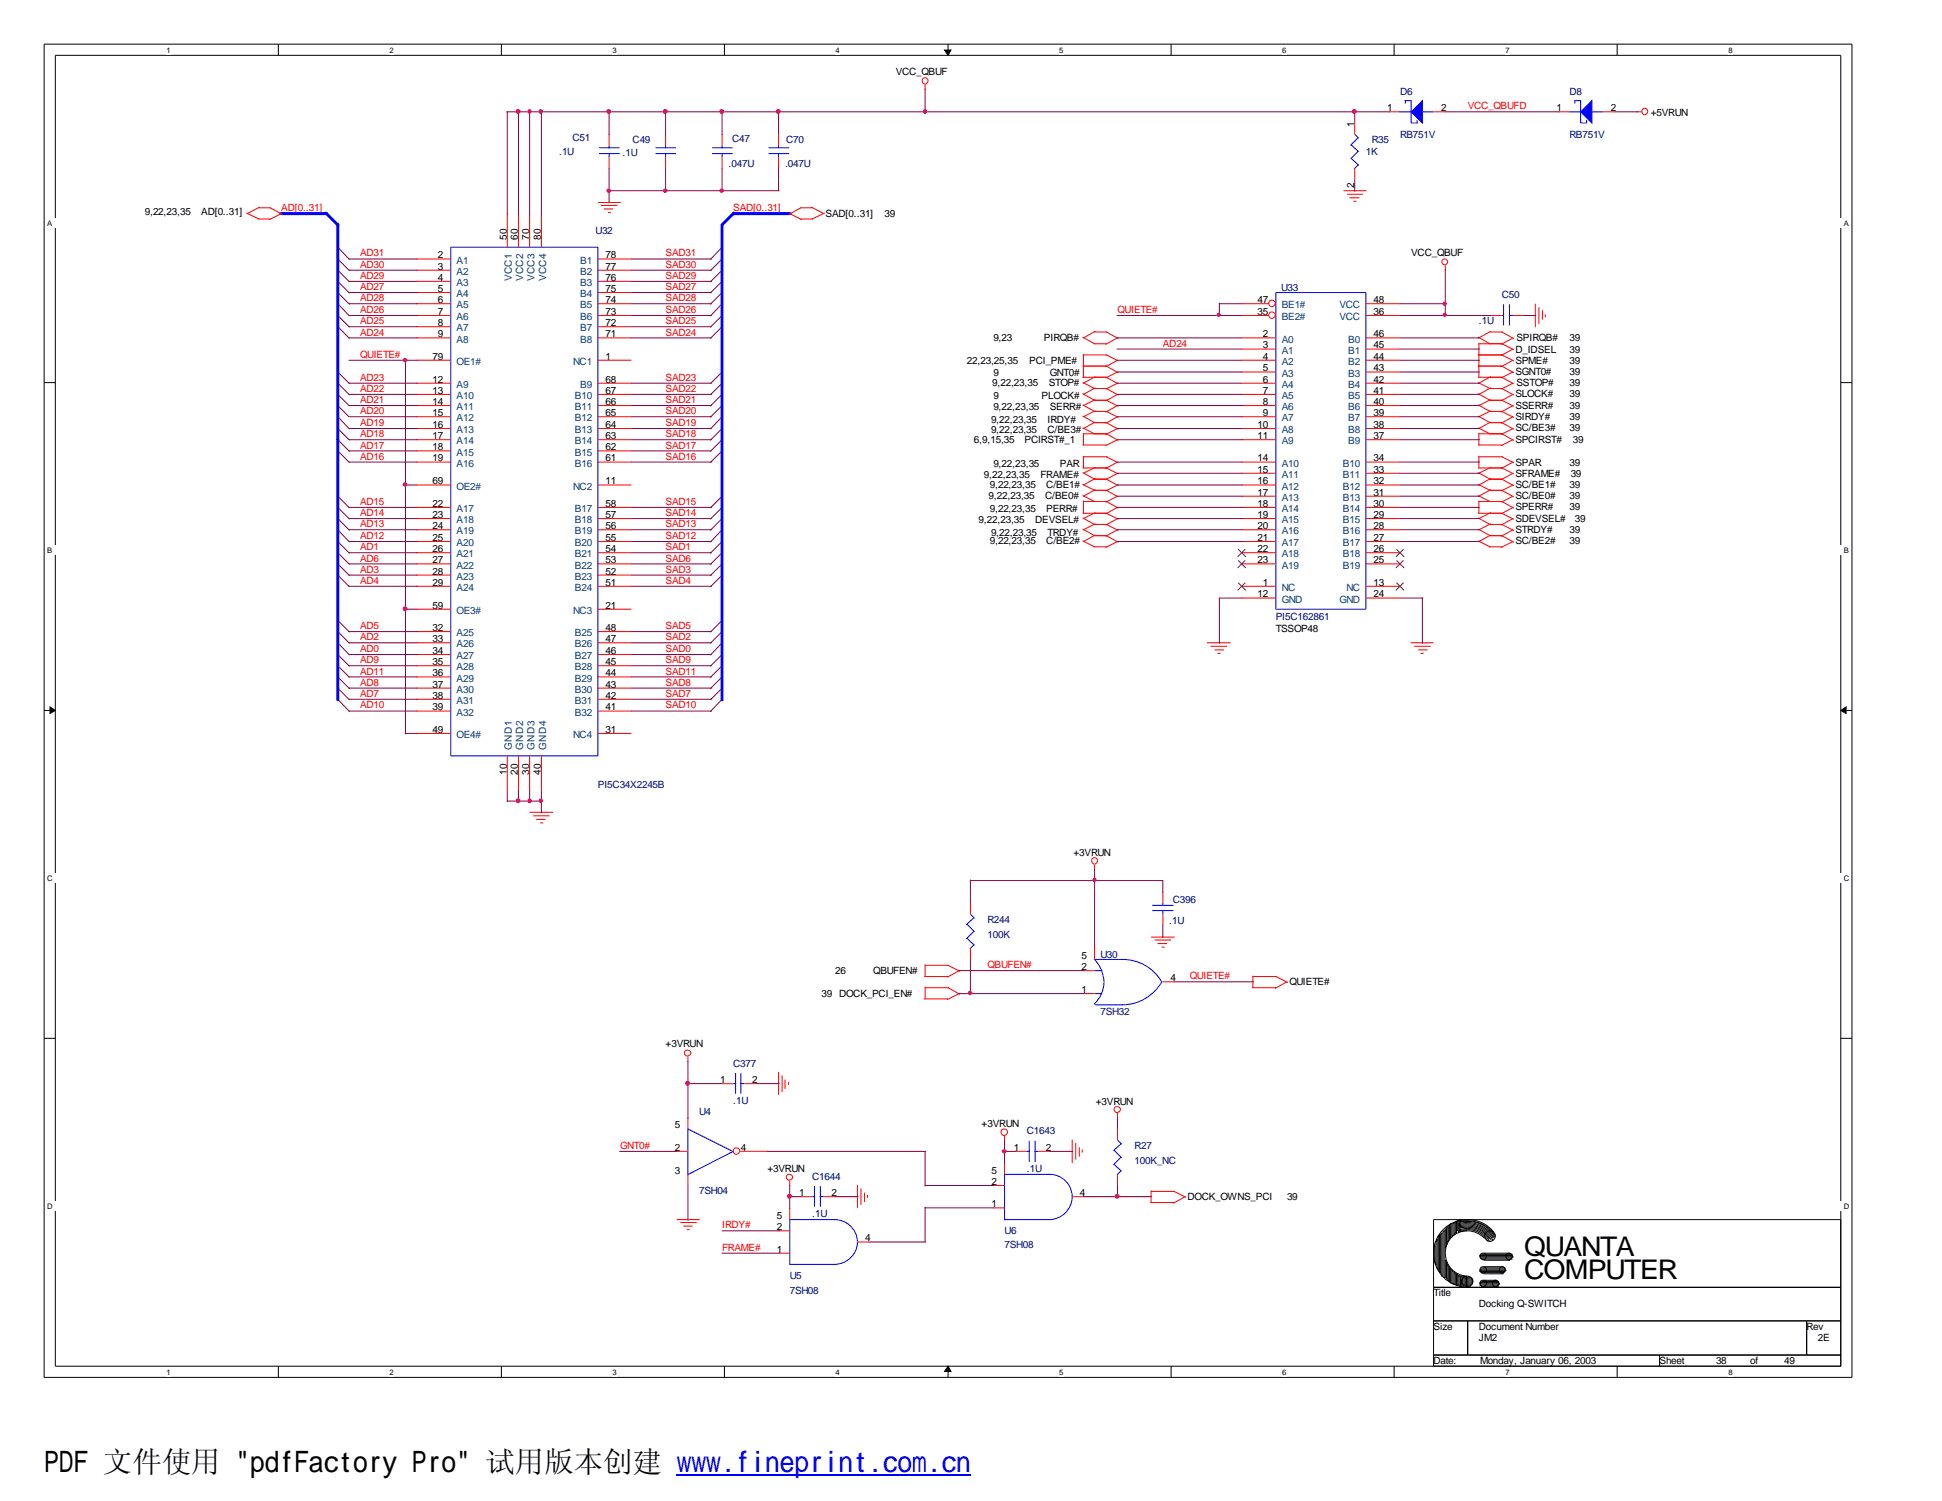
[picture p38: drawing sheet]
<svg xmlns="http://www.w3.org/2000/svg" width="279mm" height="216mm" viewBox="0 0 279 216" stroke-linecap="round" stroke-linejoin="round" font-family="sans-serif">
<defs><g id="words">
<text font-size="4.2" x="6.3" y="211.7">PDF 文件使用 &quot;pdfFactory Pro&quot; 试用版本创建 www.fineprint.com.cn</text>
<g font-size="3.9">
<text x="219.3" y="180.6">QUANTA</text>
<text x="219.3" y="184">COMPUTER</text>
</g>
<g font-size="1.4">
<text x="128.9" y="10.8">VCC_QBUF</text>
<text x="199.6" y="16">1</text>
<text x="207.3" y="16">2</text>
<text x="223.9" y="16">1</text>
<text x="231.7" y="16">2</text>
<text x="237.5" y="16.7">+5VRUN</text>
<text x="194.8" y="18.2" transform="rotate(-90 194.8 18.2)">1</text>
<text x="194.8" y="27" transform="rotate(-90 194.8 27)">2</text>
<text x="20.8" y="31">9,22,23,35</text>
<text x="29" y="31">AD[0..31]</text>
<text x="72.9" y="34.5" transform="rotate(-90 72.9 34.5)">50</text>
<text x="74.5" y="34.5" transform="rotate(-90 74.5 34.5)">60</text>
<text x="76.1" y="34.5" transform="rotate(-90 76.1 34.5)">70</text>
<text x="77.8" y="34.5" transform="rotate(-90 77.8 34.5)">80</text>
<text x="118.8" y="31.2">SAD[0..31]</text>
<text x="127.2" y="31.2">39</text>
<text x="63" y="37.2">2</text>
<text x="63" y="38.8">3</text>
<text x="63" y="40.4">4</text>
<text x="63" y="42">5</text>
<text x="87.1" y="37.2">78</text>
<text x="87.1" y="38.8">77</text>
<text x="87.1" y="40.4">76</text>
<text x="87.1" y="42">75</text>
<text x="203" y="36.8">VCC_QBUF</text>
<text x="63" y="43.6">6</text>
<text x="63" y="45.3">7</text>
<text x="63" y="46.9">8</text>
<text x="87.1" y="43.6">74</text>
<text x="87.1" y="45.3">73</text>
<text x="87.1" y="46.9">72</text>
<text x="180.9" y="43.6">47</text>
<text x="180.9" y="45.3">35</text>
<text x="197.6" y="43.6">48</text>
<text x="197.6" y="45.3">36</text>
<text x="62.2" y="51.7">79</text>
<text x="63" y="48.5">9</text>
<text x="87.1" y="48.5">71</text>
<text x="87.1" y="51.7">1</text>
<text x="139.1" y="52.3">22,23,25,35</text>
<text x="142.9" y="49">9,23</text>
<text x="148.1" y="52.3">PCI_PME#</text>
<text x="150.2" y="49">PIRQB#</text>
<text x="181.7" y="48.5">2</text>
<text x="181.7" y="50.1">3</text>
<text x="181.7" y="51.7">4</text>
<text x="181.7" y="53.4">5</text>
<text x="197.6" y="48.5">46</text>
<text x="197.6" y="50.1">45</text>
<text x="197.6" y="51.7">44</text>
<text x="197.6" y="53.4">43</text>
<text x="218" y="53.9">SGNT0#</text>
<text x="218" y="50.7">D_IDSEL</text>
<text x="218" y="52.3">SPME#</text>
<text x="218.2" y="49">SPIRQB#</text>
<text x="225.8" y="49">39</text>
<text x="225.8" y="52.3">39</text>
<text x="225.8" y="53.9">39</text>
<text x="225.8" y="50.7">39</text>
<text x="62.2" y="55">12</text>
<text x="62.2" y="56.6">13</text>
<text x="62.2" y="58.3">14</text>
<text x="62.2" y="59.9">15</text>
<text x="87.1" y="55">68</text>
<text x="87.1" y="56.6">67</text>
<text x="87.1" y="58.3">66</text>
<text x="87.1" y="59.9">65</text>
<text x="142.7" y="55.5">9,22,23,35</text>
<text x="142.9" y="59">9,22,23,35</text>
<text x="142.9" y="54.1">9</text>
<text x="142.9" y="57.3">9</text>
<text x="149.9" y="57.3">PLOCK#</text>
<text x="150.9" y="55.5">STOP#</text>
<text x="151" y="59">SERR#</text>
<text x="151" y="54.1">GNT0#</text>
<text x="181.7" y="55">6</text>
<text x="181.7" y="56.6">7</text>
<text x="181.7" y="59.9">9</text>
<text x="181.7" y="58.3">8</text>
<text x="197.6" y="55">42</text>
<text x="197.6" y="56.6">41</text>
<text x="197.6" y="58.3">40</text>
<text x="197.6" y="59.9">39</text>
<text x="218" y="58.8">SSERR#</text>
<text x="218" y="57.2">SLOCK#</text>
<text x="218.2" y="55.5">SSTOP#</text>
<text x="225.8" y="55.5">39</text>
<text x="225.8" y="58.8">39</text>
<text x="225.8" y="57.2">39</text>
<text x="62.2" y="61.6">16</text>
<text x="62.2" y="63.2">17</text>
<text x="62.2" y="64.8">18</text>
<text x="87.1" y="61.6">64</text>
<text x="87.1" y="63.2">63</text>
<text x="87.1" y="64.8">62</text>
<text x="140.1" y="63.7">6,9,15,35</text>
<text x="142.6" y="62.2">9,22,23,35</text>
<text x="142.6" y="60.8">9,22,23,35</text>
<text x="147.4" y="63.7">PCIRST#_1</text>
<text x="150.7" y="62.2">C/BE3#</text>
<text x="150.7" y="60.8">IRDY#</text>
<text x="180.9" y="61.6">10</text>
<text x="180.9" y="63.2">11</text>
<text x="197.6" y="61.6">38</text>
<text x="197.6" y="63.2">37</text>
<text x="218" y="62.1">SC/BE3#</text>
<text x="218" y="60.5">SIRDY#</text>
<text x="218" y="63.7">SPCIRST#</text>
<text x="225.8" y="62.1">39</text>
<text x="225.8" y="60.5">39</text>
<text x="226.3" y="63.7">39</text>
<text x="62.2" y="66.4">19</text>
<text x="62.2" y="69.7">69</text>
<text x="87.1" y="66.4">61</text>
<text x="87.1" y="69.7">11</text>
<text x="141.6" y="68.7">9,22,23,35</text>
<text x="142.2" y="71.8">9,22,23,35</text>
<text x="142.4" y="70.2">9,22,23,35</text>
<text x="142.9" y="67.1">9,22,23,35</text>
<text x="149.7" y="68.7">FRAME#</text>
<text x="150.4" y="71.8">C/BE0#</text>
<text x="150.5" y="70.2">C/BE1#</text>
<text x="152.5" y="67.1">PAR</text>
<text x="180.9" y="66.4">14</text>
<text x="180.9" y="68">15</text>
<text x="180.9" y="69.7">16</text>
<text x="180.9" y="71.3">17</text>
<text x="197.6" y="66.4">34</text>
<text x="197.6" y="68">33</text>
<text x="197.6" y="69.7">32</text>
<text x="197.6" y="71.3">31</text>
<text x="218" y="68.6">SFRAME#</text>
<text x="218" y="67">SPAR</text>
<text x="218" y="71.8">SC/BE0#</text>
<text x="218" y="70.2">SC/BE1#</text>
<text x="225.8" y="71.8">39</text>
<text x="225.8" y="70.2">39</text>
<text x="225.8" y="67">39</text>
<text x="226" y="68.6">39</text>
<text x="62.2" y="72.9">22</text>
<text x="62.2" y="74.5">23</text>
<text x="62.2" y="76.1">24</text>
<text x="62.2" y="77.8">25</text>
<text x="87.1" y="72.9">58</text>
<text x="87.1" y="74.5">57</text>
<text x="87.1" y="76.1">56</text>
<text x="87.1" y="77.8">55</text>
<text x="140.8" y="75.3">9,22,23,35</text>
<text x="142.4" y="73.6">9,22,23,35</text>
<text x="142.6" y="77">9,22,23,35</text>
<text x="148.9" y="75.3">DEVSEL#</text>
<text x="150.5" y="73.6">PERR#</text>
<text x="150.7" y="77">TRDY#</text>
<text x="180.9" y="72.9">18</text>
<text x="180.9" y="74.5">19</text>
<text x="180.9" y="76.1">20</text>
<text x="180.9" y="77.8">21</text>
<text x="197.6" y="72.9">30</text>
<text x="197.6" y="74.5">29</text>
<text x="197.6" y="76.1">28</text>
<text x="197.6" y="77.8">27</text>
<text x="218" y="73.4">SPERR#</text>
<text x="218" y="75.1">SDEVSEL#</text>
<text x="218" y="76.7">STRDY#</text>
<text x="225.8" y="73.4">39</text>
<text x="225.8" y="76.7">39</text>
<text x="226.6" y="75.1">39</text>
<text x="62.2" y="79.4">26</text>
<text x="62.2" y="81">27</text>
<text x="62.2" y="82.6">28</text>
<text x="87.1" y="79.4">54</text>
<text x="87.1" y="81">53</text>
<text x="87.1" y="82.6">52</text>
<text x="142.4" y="78.3">9,22,23,35</text>
<text x="150.5" y="78.3">C/BE2#</text>
<text x="180.9" y="79.4">22</text>
<text x="180.9" y="81">23</text>
<text x="197.6" y="79.4">26</text>
<text x="197.6" y="81">25</text>
<text x="218" y="78.3">SC/BE2#</text>
<text x="225.8" y="78.3">39</text>
<text x="62.2" y="84.2">29</text>
<text x="62.2" y="87.5">59</text>
<text x="87.1" y="84.2">51</text>
<text x="87.1" y="87.5">21</text>
<text x="180.9" y="85.9">12</text>
<text x="181.7" y="84.2">1</text>
<text x="197.6" y="85.9">24</text>
<text x="197.6" y="84.2">13</text>
<text x="62.2" y="90.8">32</text>
<text x="62.2" y="92.4">33</text>
<text x="62.2" y="94.1">34</text>
<text x="62.2" y="95.7">35</text>
<text x="87.1" y="90.8">48</text>
<text x="87.1" y="92.4">47</text>
<text x="87.1" y="94.1">46</text>
<text x="87.1" y="95.7">45</text>
<text x="183.6" y="90.8">TSSOP48</text>
<text x="62.2" y="97.3">36</text>
<text x="62.2" y="98.9">37</text>
<text x="62.2" y="100.5">38</text>
<text x="87.1" y="97.3">44</text>
<text x="87.1" y="98.9">43</text>
<text x="87.1" y="100.5">42</text>
<text x="62.2" y="102.2">39</text>
<text x="62.2" y="105.4">49</text>
<text x="87.1" y="102.2">41</text>
<text x="87.1" y="105.4">31</text>
<text x="72.9" y="111.5" transform="rotate(-90 72.9 111.5)">10</text>
<text x="74.5" y="111.5" transform="rotate(-90 74.5 111.5)">20</text>
<text x="76.1" y="111.5" transform="rotate(-90 76.1 111.5)">30</text>
<text x="77.8" y="111.5" transform="rotate(-90 77.8 111.5)">40</text>
<text x="154.4" y="123.2">+3VRUN</text>
<text x="155.6" y="137.9">5</text>
<text x="118.2" y="143.3">39 DOCK_PCI_EN#</text>
<text x="120.1" y="140.1">26</text>
<text x="125.6" y="140.1">QBUFEN#</text>
<text x="155.6" y="139.5">2</text>
<text x="155.6" y="142.8">1</text>
<text x="168.4" y="141.1">4</text>
<text x="185.5" y="141.7">QUIETE#</text>
<text x="95.8" y="150.6">+3VRUN</text>
<text x="103.6" y="155.8">1</text>
<text x="108.2" y="155.8">2</text>
<text x="157.6" y="158.9">+3VRUN</text>
<text x="97.1" y="165.5">2</text>
<text x="97.1" y="162.3">5</text>
<text x="106.6" y="165.5">4</text>
<text x="141.2" y="162.1">+3VRUN</text>
<text x="145.9" y="165.5">1</text>
<text x="150.5" y="165.5">2</text>
<text x="97.1" y="168.8">3</text>
<text x="110.4" y="168.6">+3VRUN</text>
<text x="115" y="172">1</text>
<text x="119.6" y="172">2</text>
<text x="142.7" y="170.4">2</text>
<text x="142.7" y="173.7">1</text>
<text x="142.7" y="168.8">5</text>
<text x="155.4" y="172">4</text>
<text x="170.9" y="172.6">DOCK_OWNS_PCI</text>
<text x="185.2" y="172.6">39</text>
<text x="111.8" y="177">2</text>
<text x="111.8" y="175.3">5</text>
<text x="124.5" y="178.6">4</text>
<text x="111.8" y="180.2">1</text>
<text x="206.2" y="186.4">Title</text>
<text x="206.2" y="191.3">Size</text>
<text x="212.8" y="188">Docking Q-SWITCH</text>
<text x="212.8" y="191.3">Document Number</text>
<text x="259.9" y="191.3">Rev</text>
<text x="206.2" y="196.2">Date:</text>
<text x="212.8" y="193">JM2</text>
<text x="212.9" y="196.2">Monday, January 06, 2003</text>
<text x="238.8" y="196.2">Sheet</text>
<text x="246.9" y="196.2">38</text>
<text x="251.8" y="196.2">of</text>
<text x="256.7" y="196.2">49</text>
<text x="261.5" y="193">2E</text>
</g>
<g font-size="1.4" fill="#000080">
<text x="201.4" y="13.6">D6</text>
<text x="225.8" y="13.6">D8</text>
<text x="80.4" y="22.3">.1U</text>
<text x="82.4" y="20.3">C51</text>
<text x="89.6" y="22.4">.1U</text>
<text x="91" y="20.6">C49</text>
<text x="105.3" y="20.4">C47</text>
<text x="113.1" y="20.6">C70</text>
<text x="196.5" y="22.3">1K</text>
<text x="197.4" y="20.6">R35</text>
<text x="201.4" y="19.8">RB751V</text>
<text x="225.8" y="19.8">RB751V</text>
<text x="104.8" y="24">.047U</text>
<text x="112.9" y="24">.047U</text>
<text x="85.7" y="33.6">U32</text>
<text x="184.3" y="41.9">U33</text>
<text x="212.8" y="46.7">.1U</text>
<text x="216.1" y="42.8">C50</text>
<text x="183.6" y="89.2">PI5C162861</text>
<text x="86" y="113.3">PI5C34X2245B</text>
<text x="168.7" y="129.9">C396</text>
<text x="142.1" y="132.8">R244</text>
<text x="142.1" y="134.9">100K</text>
<text x="158.3" y="137.8">U30</text>
<text x="168.2" y="132.9">.1U</text>
<text x="158.3" y="146">7SH32</text>
<text x="105.5" y="153.4">C377</text>
<text x="100.6" y="160.4">U4</text>
<text x="105.5" y="158.8">.1U</text>
<text x="147.7" y="163.2">C1643</text>
<text x="163.2" y="165.3">R27</text>
<text x="163.2" y="167.4">100K_NC</text>
<text x="100.6" y="171.8">7SH04</text>
<text x="116.8" y="169.7">C1644</text>
<text x="147.7" y="168.6">.1U</text>
<text x="116.8" y="175">.1U</text>
<text x="144.5" y="177.5">U6</text>
<text x="144.5" y="179.6">7SH08</text>
<text x="113.6" y="184">U5</text>
<text x="113.6" y="186.1">7SH08</text>
</g>
<g font-size="1.4" fill="#f00">
<text x="211.2" y="15.7">VCC_QBUFD</text>
<text x="40.5" y="30.4">AD[0..31]</text>
<text x="105.5" y="30.4">SAD[0..31]</text>
<text x="51.8" y="36.8">AD31</text>
<text x="51.8" y="38.5">AD30</text>
<text x="51.8" y="40.1">AD29</text>
<text x="51.8" y="41.7">AD27</text>
<text x="95.8" y="38.5">SAD30</text>
<text x="95.8" y="40.1">SAD29</text>
<text x="95.8" y="41.7">SAD27</text>
<text x="95.8" y="36.8">SAD31</text>
<text x="51.8" y="46.7">AD25</text>
<text x="51.8" y="43.3">AD28</text>
<text x="51.8" y="45">AD26</text>
<text x="95.8" y="46.7">SAD25</text>
<text x="95.8" y="43.3">SAD28</text>
<text x="95.8" y="45">SAD26</text>
<text x="160.8" y="45">QUIETE#</text>
<text x="51.8" y="48.3">AD24</text>
<text x="51.8" y="51.5">QUIETE#</text>
<text x="95.8" y="48.3">SAD24</text>
<text x="167.3" y="49.9">AD24</text>
<text x="51.8" y="58">AD21</text>
<text x="51.8" y="56.4">AD22</text>
<text x="51.8" y="54.8">AD23</text>
<text x="51.8" y="59.6">AD20</text>
<text x="95.8" y="56.4">SAD22</text>
<text x="95.8" y="54.8">SAD23</text>
<text x="95.8" y="58">SAD21</text>
<text x="95.8" y="59.6">SAD20</text>
<text x="51.8" y="64.5">AD17</text>
<text x="51.8" y="61.2">AD19</text>
<text x="51.8" y="62.9">AD18</text>
<text x="95.8" y="62.9">SAD18</text>
<text x="95.8" y="64.5">SAD17</text>
<text x="95.8" y="61.2">SAD19</text>
<text x="51.8" y="66.1">AD16</text>
<text x="95.8" y="66.1">SAD16</text>
<text x="51.8" y="74.3">AD14</text>
<text x="51.8" y="77.5">AD12</text>
<text x="51.8" y="72.6">AD15</text>
<text x="51.8" y="75.9">AD13</text>
<text x="95.8" y="72.6">SAD15</text>
<text x="95.8" y="74.3">SAD14</text>
<text x="95.8" y="75.9">SAD13</text>
<text x="95.8" y="77.5">SAD12</text>
<text x="51.8" y="80.8">AD6</text>
<text x="51.8" y="82.4">AD3</text>
<text x="51.8" y="79.2">AD1</text>
<text x="51.8" y="84">AD4</text>
<text x="95.8" y="79.2">SAD1</text>
<text x="95.8" y="80.8">SAD6</text>
<text x="95.8" y="82.4">SAD3</text>
<text x="95.8" y="84">SAD4</text>
<text x="51.8" y="95.4">AD9</text>
<text x="51.8" y="93.7">AD0</text>
<text x="51.8" y="90.5">AD5</text>
<text x="51.8" y="92.1">AD2</text>
<text x="95.8" y="95.4">SAD9</text>
<text x="95.8" y="92.1">SAD2</text>
<text x="95.8" y="90.5">SAD5</text>
<text x="95.8" y="93.7">SAD0</text>
<text x="51.8" y="100.2">AD7</text>
<text x="51.8" y="101.9">AD10</text>
<text x="51.8" y="98.6">AD8</text>
<text x="51.8" y="97">AD11</text>
<text x="95.8" y="101.9">SAD10</text>
<text x="95.8" y="100.2">SAD7</text>
<text x="95.8" y="97">SAD11</text>
<text x="95.8" y="98.6">SAD8</text>
<text x="142.1" y="139.3">QBUFEN#</text>
<text x="171.2" y="140.9">QUIETE#</text>
<text x="89.2" y="165.3">GNT0#</text>
<text x="103.9" y="176.7">IRDY#</text>
<text x="103.9" y="179.9">FRAME#</text>
</g>
<g font-size="1.4" fill="#004080">
<text x="65.7" y="37.9">A1</text>
<text x="65.7" y="39.5">A2</text>
<text x="65.7" y="41.1">A3</text>
<text x="73.7" y="40.5" transform="rotate(-90 73.7 40.5)">VCC1</text>
<text x="75.3" y="40.5" transform="rotate(-90 75.3 40.5)">VCC2</text>
<text x="76.9" y="40.5" transform="rotate(-90 76.9 40.5)">VCC3</text>
<text x="78.6" y="40.5" transform="rotate(-90 78.6 40.5)">VCC4</text>
<text x="83.5" y="37.9">B1</text>
<text x="83.5" y="39.5">B2</text>
<text x="83.5" y="41.1">B3</text>
<text x="65.7" y="42.8">A4</text>
<text x="65.7" y="44.4">A5</text>
<text x="65.7" y="46.1">A6</text>
<text x="65.7" y="47.7">A7</text>
<text x="83.5" y="42.8">B4</text>
<text x="83.5" y="44.4">B5</text>
<text x="83.5" y="46.1">B6</text>
<text x="83.5" y="47.7">B7</text>
<text x="184.4" y="44.4">BE1#</text>
<text x="184.4" y="46.1">BE2#</text>
<text x="192.7" y="44.4">VCC</text>
<text x="192.7" y="46.1">VCC</text>
<text x="65.7" y="49.3">A8</text>
<text x="65.7" y="52.5">OE1#</text>
<text x="82.5" y="52.5">NC1</text>
<text x="83.5" y="49.3">B8</text>
<text x="184.4" y="49.3">A0</text>
<text x="184.4" y="50.9">A1</text>
<text x="184.4" y="52.5">A2</text>
<text x="194" y="49.3">B0</text>
<text x="194" y="50.9">B1</text>
<text x="194" y="52.5">B2</text>
<text x="65.7" y="55.8">A9</text>
<text x="65.7" y="57.4">A10</text>
<text x="65.7" y="59">A11</text>
<text x="82.7" y="57.4">B10</text>
<text x="82.7" y="59">B11</text>
<text x="83.5" y="55.8">B9</text>
<text x="184.4" y="54.2">A3</text>
<text x="184.4" y="55.8">A4</text>
<text x="184.4" y="57.4">A5</text>
<text x="184.4" y="59">A6</text>
<text x="194" y="54.2">B3</text>
<text x="194" y="55.8">B4</text>
<text x="194" y="57.4">B5</text>
<text x="194" y="59">B6</text>
<text x="65.7" y="60.6">A12</text>
<text x="65.7" y="62.3">A13</text>
<text x="65.7" y="63.9">A14</text>
<text x="65.7" y="65.5">A15</text>
<text x="82.7" y="60.6">B12</text>
<text x="82.7" y="62.3">B13</text>
<text x="82.7" y="63.9">B14</text>
<text x="82.7" y="65.5">B15</text>
<text x="184.4" y="62.3">A8</text>
<text x="184.4" y="63.9">A9</text>
<text x="184.4" y="60.6">A7</text>
<text x="194" y="60.6">B7</text>
<text x="194" y="62.3">B8</text>
<text x="194" y="63.9">B9</text>
<text x="65.7" y="67.1">A16</text>
<text x="65.7" y="70.4">OE2#</text>
<text x="82.5" y="70.4">NC2</text>
<text x="82.7" y="67.1">B16</text>
<text x="184.4" y="67.1">A10</text>
<text x="184.4" y="68.7">A11</text>
<text x="184.4" y="70.4">A12</text>
<text x="193.2" y="67.1">B10</text>
<text x="193.2" y="68.7">B11</text>
<text x="193.2" y="70.4">B12</text>
<text x="65.7" y="73.7">A17</text>
<text x="65.7" y="75.3">A18</text>
<text x="65.7" y="76.9">A19</text>
<text x="82.7" y="73.7">B17</text>
<text x="82.7" y="75.3">B18</text>
<text x="82.7" y="76.9">B19</text>
<text x="184.4" y="72.1">A13</text>
<text x="184.4" y="73.7">A14</text>
<text x="184.4" y="75.3">A15</text>
<text x="184.4" y="76.9">A16</text>
<text x="193.2" y="72.1">B13</text>
<text x="193.2" y="73.7">B14</text>
<text x="193.2" y="75.3">B15</text>
<text x="193.2" y="76.9">B16</text>
<text x="65.7" y="78.6">A20</text>
<text x="65.7" y="80.2">A21</text>
<text x="65.7" y="81.8">A22</text>
<text x="65.7" y="83.4">A23</text>
<text x="82.7" y="78.6">B20</text>
<text x="82.7" y="80.2">B21</text>
<text x="82.7" y="81.8">B22</text>
<text x="82.7" y="83.4">B23</text>
<text x="184.4" y="78.6">A17</text>
<text x="184.4" y="80.2">A18</text>
<text x="184.4" y="81.8">A19</text>
<text x="193.2" y="78.6">B17</text>
<text x="193.2" y="80.2">B18</text>
<text x="193.2" y="81.8">B19</text>
<text x="65.7" y="85">A24</text>
<text x="65.7" y="88.3">OE3#</text>
<text x="82.5" y="88.3">NC3</text>
<text x="82.7" y="85">B24</text>
<text x="184.4" y="85">NC</text>
<text x="184.4" y="86.7">GND</text>
<text x="192.7" y="86.7">GND</text>
<text x="193.7" y="85">NC</text>
<text x="65.7" y="91.5">A25</text>
<text x="65.7" y="93.1">A26</text>
<text x="65.7" y="94.8">A27</text>
<text x="82.7" y="91.5">B25</text>
<text x="82.7" y="93.1">B26</text>
<text x="82.7" y="94.8">B27</text>
<text x="65.7" y="96.4">A28</text>
<text x="65.7" y="98">A29</text>
<text x="65.7" y="99.7">A30</text>
<text x="65.7" y="101.3">A31</text>
<text x="82.7" y="96.4">B28</text>
<text x="82.7" y="98">B29</text>
<text x="82.7" y="99.7">B30</text>
<text x="82.7" y="101.3">B31</text>
<text x="65.7" y="103">A32</text>
<text x="65.7" y="106.2">OE4#</text>
<text x="73.7" y="107.9" transform="rotate(-90 73.7 107.9)">GND1</text>
<text x="75.3" y="107.9" transform="rotate(-90 75.3 107.9)">GND2</text>
<text x="76.9" y="107.9" transform="rotate(-90 76.9 107.9)">GND3</text>
<text x="78.6" y="107.9" transform="rotate(-90 78.6 107.9)">GND4</text>
<text x="82.5" y="106.2">NC4</text>
<text x="82.7" y="103">B32</text>
</g>
<g font-size="1.1">
<text x="24" y="7.6">1</text>
<text x="56" y="7.6">2</text>
<text x="88.1" y="7.6">3</text>
<text x="120.2" y="7.6">4</text>
<text x="152.4" y="7.6">5</text>
<text x="184.5" y="7.6">6</text>
<text x="216.6" y="7.6">7</text>
<text x="248.7" y="7.6">8</text>
<text x="6.8" y="32.5">A</text>
<text x="265.3" y="32.5">A</text>
<text x="6.8" y="79.6">B</text>
<text x="265.3" y="79.6">B</text>
<text x="6.8" y="126.7">C</text>
<text x="265.3" y="126.7">C</text>
<text x="6.8" y="173.9">D</text>
<text x="265.3" y="173.9">D</text>
<text x="24" y="197.8">1</text>
<text x="56" y="197.8">2</text>
<text x="88.1" y="197.8">3</text>
<text x="120.2" y="197.8">4</text>
<text x="152.4" y="197.8">5</text>
<text x="184.5" y="197.8">6</text>
<text x="216.6" y="197.8">7</text>
<text x="248.7" y="197.8">8</text>
</g>
</g></defs>
<path d="M6.3 6.3h260.1v191.8h-260.1zM8 8h256.8v188.5h-256.8z" fill="none" stroke="#000" stroke-width=".14"/>
<g fill="#fff">
<path d="M24 6.5h.6v1.4h-.6z"/>
<path d="M24 196.7h.6v1.3h-.6z"/>
</g>
<path d="M40 6.3v1.7M40 196.5v1.6" fill="none" stroke="#000" stroke-width=".14"/>
<g fill="#fff">
<path d="M56 6.5h.6v1.4h-.6z"/>
<path d="M56 196.7h.6v1.3h-.6z"/>
</g>
<path d="M72.1 6.3v1.7M72.1 196.5v1.6" fill="none" stroke="#000" stroke-width=".14"/>
<g fill="#fff">
<path d="M88.1 6.5h.6v1.4h-.6z"/>
<path d="M88.1 196.7h.6v1.3h-.6z"/>
</g>
<path d="M104.2 6.3v1.7M104.2 196.5v1.6" fill="none" stroke="#000" stroke-width=".14"/>
<g fill="#fff">
<path d="M120.2 6.5h.6v1.4h-.6z"/>
<path d="M120.2 196.7h.6v1.3h-.6z"/>
</g>
<path d="M136.4 6.3v1.7M136.4 196.5v1.6" fill="none" stroke="#000" stroke-width=".14"/>
<g fill="#000" stroke="#000" stroke-width=".14">
<path d="M135.9 7.2h.9l-.4 .8z" fill-rule="evenodd"/>
<path d="M136.4 196.5l.4 .8h-.9z" fill-rule="evenodd"/>
</g>
<g fill="#fff">
<path d="M152.4 6.5h.6v1.4h-.6z"/>
<path d="M152.4 196.7h.6v1.3h-.6z"/>
</g>
<path d="M168.5 6.3v1.7M168.5 196.5v1.6" fill="none" stroke="#000" stroke-width=".14"/>
<g fill="#fff">
<path d="M184.5 6.5h.6v1.4h-.6z"/>
<path d="M184.5 196.7h.6v1.3h-.6z"/>
</g>
<path d="M200.6 6.3v1.7M200.6 196.5v1.6" fill="none" stroke="#000" stroke-width=".14"/>
<g fill="#fff">
<path d="M216.6 6.5h.6v1.4h-.6z"/>
<path d="M216.6 196.7h.6v1.3h-.6z"/>
</g>
<path d="M232.7 6.3v1.7M232.7 196.5v1.6" fill="none" stroke="#000" stroke-width=".14"/>
<g fill="#fff">
<path d="M248.7 6.5h.6v1.4h-.6z"/>
<path d="M248.7 196.7h.6v1.3h-.6z"/>
<path d="M6.8 31.4h259.2v1.4h-259.2z"/>
<path d="M6.8 78.5h259.2v1.3h-259.2z"/>
</g>
<path d="M6.3 55h1.7M264.8 55h1.6" fill="none" stroke="#000" stroke-width=".14"/>
<path d="M6.8 125.6h259.2v1.4h-259.2z" fill="#fff"/>
<path d="M6.3 102.2h1.7M264.8 102.2h1.6" fill="none" stroke="#000" stroke-width=".14"/>
<g fill="#000" stroke="#000" stroke-width=".14">
<path d="M7.2 101.7l.8 .5-.8 .4z" fill-rule="evenodd"/>
<path d="M264.8 102.2l.8-.5v.9z" fill-rule="evenodd"/>
</g>
<path d="M6.8 172.8h259.2v1.4h-259.2z" fill="#fff"/>
<g fill="none" stroke="#000" stroke-width=".14">
<path d="M6.3 149.4h1.7M264.8 149.4h1.6M206.2 175.4h58.6v21.1h-58.6zM206.4 179.2v2.3M206.6 178.6v3.3M206.8 178.3v4.2M206.8 178.2l-.2 .4M206.9 177.9v4.6M207.1 177.6v5.4M207.2 177.5l-.3 .5M207.3 177.5v5.5M207.4 177.4v6.2"/>
<path d="M207.5 177.3l-.2 .2M207.6 177.1v6.5M207.8 177v6.8M207.9 177l-.3 .2M207.9 176.7v2.9M208.1 176.6v2.4M208.2 176.5v2.2M208.2 178.9l-.3 .6M208.3 176.4l-.2 .3M208.4 176.3v2.2M208.4 178.4l-.2 .2M208.5 176.2v2"/>
<path d="M208.6 176.1l-.2 .3M208.7 175.9v2.1M208.7 176h.3M208.8 177.9l-.3 .2M208.9 176v1.9M209 175.9v1.7M209.1 177.5l-.2 .3M209.2 175.9v1.7M209.3 175.8l-.3 .2M209.4 175.8v1.6M209.5 177.3l-.3 .2M209.5 175.7v1.8"/>
<path d="M209.6 177l.3 .2M209.7 175.6v1.4M209.8 176.7a4.1 4.1 0 0 1 4.5 1.5M209.8 176.5a4.1 4.1 0 0 1 4.7 1.9M209.8 176.4a4.4 4.4 0 0 1 5 2M209.8 176.2a4.5 4.5 0 0 1 5 1.9M209.8 176a4.6 4.6 0 0 1 5.2 2.1M209.9 177a3.6 3.6 0 0 1 4.1 1.6M209.9 176.9a3.8 3.8 0 0 1 4.4 1.7M209.9 175.8l1.2-.2a4.8 4.8 0 0 1 4 2.1M209.9 175.6v1.7M210 175.8l1.1-.1a4.5 4.5 0 0 1 4 2.2"/>
<path d="M210 175.5l-.3 .2M210.1 175.6v1.4M211.1 175.4a4.7 4.7 0 0 1 3.8 1.8M211.1 175.4a4.9 4.9 0 0 0-4.9 4.9 4.9 4.9 0 0 0 4.9 4.9M211.1 177a3.4 3.4 0 0 1 2.5 1.1M211.1 177a3.3 3.3 0 0 0-3.2 3.3 3.3 3.3 0 0 0 3.2 3.3M211.1 175.4h-.4a1.71 1.71 0 0 0-1.3 .5M211.1 177l-1.1 .2M206.2 185.2h58.6M206.2 190h58.6M206.2 194.9h58.6M206.4 181.4l.3 .5"/>
<path d="M206.8 182.4l.2 .2M207.1 182.9l.2 .2M207.8 183.7h.2M207.9 181.2v2.5M207.9 181.3l.3 .4M208.1 181.6v2.3M208.1 183.8l.2 .3M208.2 181.8v2.2M208.2 181.9l.2 .4M208.4 184.1l.2 .3M208.4 182.2v2M208.5 182.3v2"/>
<path d="M208.5 182.4l.3 .2M208.7 184.5h.3M208.7 182.5v2.1M208.9 182.7l.2 .3M208.9 182.6v1.9M209 184.7h.3M209 182.9v1.8M209.2 183l.3 .3M209.2 183v1.7M209.4 183.2v1.5M209.4 184.7l.2 .2M209.5 183.1v1.7"/>
<path d="M209.5 183.2l.3 .3M209.7 184.8h.3M209.7 183.4v1.5M209.9 183.4v1.4M209.9 183.6h.5M210 185h.3M210.1 184.8h.1M210.1 183.6v1.3M210.1 183.5v1.3M210.3 183.6v1.5M210.5 183.6v1.5M210.6 183.5l-.5 1.5"/>
<path d="M210.7 183.5v1.3M210.7 183.6l.2 .3M210.7 184.7l-.2 .3M210.8 185h.3M210.8 183.8v1.3M211 183.7h.2M211 183.6v1.4M211.2 183.7v1.4M211.2 190v4.9M211.2 185h.2M211.3 183.7h.3M211.3 183.6v1.4"/>
<path d="M211.5 183.7v1.4M211.7 183.7v1.1M211.7 183.8l.2 .3M211.8 184.7l-.3 .3M211.8 184v.7M212.9 180.6h4.6M212.9 182.9h3.6M212.9 184.5h2.7M212.9 184.8h2.7M212.9 180.6v.2M212.9 184.5v.2M212.9 180.8h4.9"/>
<path d="M212.9 182.7h3.8M212.9 182.9l.5 .2M212.9 184.7h2.9M212.9 184.8l.5 .3M213 180.9h4.5M213 182.5h3.5M213.1 180.4h4.5M213.1 180.9l.3 .3M213.1 182.4h3.5M213.1 182.5l-.2 .3M213.1 184.3h2.5M213.3 181.1h4.3"/>
<path d="M213.3 183h3.1M213.3 185h2.3M213.4 184.1h1.9M213.4 183.2h2.9M213.4 182.2h2.9M213.4 181.3h3.9M213.4 180.3h3.9M215.6 184.3v.3M215.7 184.7l-.2 .2M216.5 182.4v.2M216.7 182.7l-.3 .3M217.5 180.4v.3"/>
<path d="M217.7 180.8l-.3 .2M238.8 194.9v1.6M259.9 190v4.9"/>
<circle cx="214.4" cy="177.8" r=".75"/>
<circle cx="211.1" cy="184.3" r=".79"/>
<circle cx="213.4" cy="182.7" r=".48"/>
<circle cx="213.4" cy="180.7" r=".48"/>
<circle cx="213.4" cy="184.6" r=".48"/>
<circle cx="215.2" cy="184.6" r=".48"/>
<circle cx="216.1" cy="182.7" r=".45"/>
<circle cx="217.1" cy="180.7" r=".48"/>
</g>
<g fill="none" stroke="#f00" stroke-width=".14">
<path d="M87.6 19.3v1.7M95.8 19.3v1.7M103.9 19.3v1.7M112 19.3v1.7M133.1 12.2v.8M194.9 17.7v1.6M199.8 16.1h1.6M206.2 16.1h1.7M224.2 16.1h1.6M230.6 16.1h1.7M235.5 16.1h.7M35.5 30.6l1.8 .9"/>
<path d="M37.2 31.5h1.7M37.3 29.9h1.6M37.3 29.8l-1.7 .9M38.9 29.9l1.7 .9M40.5 30.7l-1.7 .9M59.9 37.3h5M59.9 38.9h5M73 30.7v4.9M74.6 30.7v4.9M76.2 30.7v4.9M77.9 30.7v4.9M86 29.1h3.3"/>
<path d="M86 37.3h4.8M86 38.9h4.8M86.4 29.5h2.4M86.9 30.1h1.3M87.5 30.6h.4M87.6 22.6v1.6M95.8 22.6v1.6M103.9 22.6v1.6M112 22.6v1.6M113.6 30.7l1.7 .9M115.1 29.9h1.7M115.2 31.5h1.7"/>
<path d="M115.2 29.9l-1.7 .9M116.8 29.8l1.7 .9M118.6 30.6l-1.8 .9M193.3 27.4h3.3M193.8 27.9h2.3M194.1 28.4h1.5M194.7 29h.5M194.9 24.2v1.6M207.9 38.2v.7M59.9 40.5h5M59.9 42.1h5M59.9 43.7h5"/>
<path d="M59.9 45.4h5M59.9 47h5M59.9 48.6h5M59.9 55.1h5M59.9 56.7h5M59.9 58.3h5M59.9 59.9h5M59.9 51.8h5M86 40.5h4.8M86 42.1h4.8M86 43.7h4.8M86 45.4h4.8"/>
<path d="M86 47h4.8M86 48.6h4.8M86 55.1h4.8M86 56.7h4.8M86 58.3h4.8M86 59.9h4.8M86 51.8h4.8M155.8 54.3h3.5M155.8 55l1.7 .9M155.8 48.5l1.7 .9M155.8 52.7h3.5M155.8 59.9l1.7 .9"/>
<path d="M155.8 58.3l1.7 .9M155.8 56.6l1.7 1M155.9 51v3.3M155.9 51.1h3.4M157.4 55.9h1.9M157.4 49.4h1.8M157.4 57.6h1.9M157.4 59.2h1.9M157.5 47.8h1.8M157.6 54.2l-1.7 .9M157.6 47.7l-1.7 .9M157.6 59.1l-1.7 .8"/>
<path d="M157.6 57.5l-1.7 .8M157.6 55.8l-1.7 .9M159.2 54.3l1.7 .9M159.2 47.8l1.7 .9M159.2 59.2l1.7 .8M159.2 57.6l1.7 .8M159.2 52.7l1.7 .9M159.2 55.9l1.7 .9M159.2 51.1l1.7 .8M160.8 55.1l-1.7 .9M160.8 48.6l-1.7 .9M160.8 59.9l-1.7 1"/>
<path d="M160.8 58.3l-1.7 1M160.8 53.5l-1.7 .9M160.8 56.7l-1.7 1M160.8 51.8l-1.7 .9M178.6 43.7h3.9M178.6 45.4h3.9M178.6 48.6h5M178.6 55.1h5M178.6 56.7h5M178.6 58.3h5M178.6 59.9h5M178.6 51.8h5"/>
<path d="M178.6 50.2h5M178.6 53.5h5M196.5 43.7h4.9M196.5 45.4h4.9M196.5 48.6h4.9M196.5 55.1h4.9M196.5 56.7h4.9M196.5 58.3h4.9M196.5 59.9h4.9M196.5 51.8h4.9M196.5 50.2h4.9M196.5 53.5h4.9"/>
<path d="M212.7 54.3h3.5M212.7 48.5l1.7 .9M212.7 55l1.7 .9M212.7 58.3l1.7 .9M212.7 59.9l1.7 .9M212.7 52.7h3.5M212.7 56.6l1.7 1M212.7 51.1h3.5M212.8 49.4h3.4M212.8 49.4v4.9M214.3 55.9h1.9M214.3 57.6h1.9"/>
<path d="M214.3 59.2h1.9M214.4 45.4h1.7M214.4 47.8h1.8M214.5 47.7l-1.7 .9M214.5 54.2l-1.7 .9M214.5 57.5l-1.7 .8M214.5 59.1l-1.7 .8M214.5 55.8l-1.7 .9M216.1 47.8l1.7 .9M216.1 54.3l1.7 .9M216.1 57.6l1.7 .8M216.1 59.2l1.7 .8"/>
<path d="M216.1 52.7l1.7 .9M216.1 55.9l1.7 .9M216.1 49.4l1.7 .9M216.1 51.1l1.7 .8M217.7 45.4h1.6M217.7 48.6l-1.7 .9M217.7 55.1l-1.7 .9M217.7 58.3l-1.7 1M217.7 59.9l-1.7 1M217.7 53.5l-1.7 .9M217.7 56.7l-1.7 1M217.7 50.2l-1.7 .9"/>
<path d="M217.7 51.8l-1.7 .9M220.9 43.7v3.4M221.4 44.2v2.4M221.9 44.6v1.4M222.3 45.2v.4M59.9 61.6h5M59.9 63.2h5M59.9 64.9h5M59.9 66.5h5M59.9 73h5M59.9 74.6h5M59.9 76.2h5"/>
<path d="M59.9 77.9h5M59.9 79.5h5M59.9 69.8h5M86 61.6h4.8M86 63.2h4.8M86 64.9h4.8M86 66.5h4.8M86 73h4.8M86 74.6h4.8M86 76.2h4.8M86 77.9h4.8M86 79.5h4.8"/>
<path d="M86 69.8h4.8M155.8 77.8l1.7 .9M155.8 61.6l1.7 .8M155.8 71.3l1.7 .8M155.8 67.3h3.5M155.8 64h3.4M155.8 76.1l1.7 .9M155.8 73.8h3.5M155.8 74.5l1.7 .9M155.8 69.7l1.7 .8M155.8 68l1.7 .9M155.9 62.4h3.4"/>
<path d="M155.9 72.1h3.4M155.9 65.7h3.4M155.9 62.3v1.7M155.9 65.6v1.7M155.9 72.1v1.7M157.4 77h1.9M157.4 78.7h1.8M157.4 60.8h1.9M157.4 70.5h1.9M157.4 68.9h1.9M157.4 75.4h1.9M157.6 77l-1.7 .9"/>
<path d="M157.6 60.7l-1.7 .9M157.6 70.4l-1.7 1M157.6 75.4l-1.7 .8M157.6 73.7l-1.7 .9M157.6 68.8l-1.7 1M157.6 67.2l-1.7 .9M159.2 77l1.7 1M159.2 60.8l1.7 .9M159.2 70.5l1.7 1M159.2 65.7l1.7 .8M159.2 75.4l1.7 .9M159.2 72.1l1.7 1"/>
<path d="M159.2 62.4l1.7 .9M159.2 73.8l1.7 .9M159.2 68.9l1.7 .9M159.2 67.3l1.7 .9M160.8 77.9l-1.7 .8M160.8 61.6l-1.7 .9M160.8 71.4l-1.7 .8M160.8 66.5l-1.7 .9M160.8 76.2l-1.7 .9M160.8 73l-1.7 .9M160.8 63.2l-1.7 .9M160.8 74.6l-1.7 .9"/>
<path d="M160.8 69.8l-1.7 .8M160.8 68.1l-1.7 .9M178.6 61.6h5M178.6 63.2h5M178.6 66.5h5M178.6 73h5M178.6 74.6h5M178.6 76.2h5M178.6 77.9h5M178.6 79.5h5M178.6 69.8h5M178.6 68.1h5"/>
<path d="M178.6 71.4h5M196.5 61.6h4.9M196.5 63.2h4.9M196.5 66.5h4.9M196.5 73h4.9M196.5 74.6h4.9M196.5 76.2h4.9M196.5 77.9h4.9M196.5 79.5h4.9M196.5 69.8h4.9M196.5 68.1h4.9M196.5 71.4h4.9"/>
<path d="M212.7 61.6l1.7 .8M212.7 67.3h3.5M212.7 68l1.7 .9M212.7 64h3.4M212.7 73.8h3.5M212.7 71.3l1.7 .8M212.7 69.7l1.7 .8M212.7 74.5l1.7 .9M212.7 76.1l1.7 .9M212.7 77.8l1.7 .9M212.8 62.4h3.4M212.8 72.1h3.4"/>
<path d="M212.8 62.3v1.7M212.8 65.6v1.7M212.8 72.1v1.7M212.8 65.7h3.4M214.3 77h1.9M214.3 78.7h1.8M214.3 60.8h1.9M214.3 70.5h1.9M214.3 68.9h1.9M214.3 75.4h1.9M214.5 60.7l-1.7 .9M214.5 67.2l-1.7 .9"/>
<path d="M214.5 70.4l-1.7 1M214.5 68.8l-1.7 1M214.5 73.7l-1.7 .9M214.5 75.4l-1.7 .8M214.5 77l-1.7 .9M216.1 60.8l1.7 .9M216.1 67.3l1.7 .9M216.1 62.4l1.7 .9M216.1 65.7l1.7 .8M216.1 70.5l1.7 1M216.1 68.9l1.7 .9M216.1 72.1l1.7 1"/>
<path d="M216.1 73.8l1.7 .9M216.1 75.4l1.7 .9M216.1 77l1.7 1M217.7 61.6l-1.7 .9M217.7 68.1l-1.7 .9M217.7 63.2l-1.7 .9M217.7 66.5l-1.7 .9M217.7 71.4l-1.7 .8M217.7 69.8l-1.7 .8M217.7 73l-1.7 .9M217.7 74.6l-1.7 .9M217.7 76.2l-1.7 .9"/>
<path d="M217.7 77.9l-1.7 .8M59.9 92.5h5M59.9 81.1h5M59.9 82.7h5M59.9 84.3h5M59.9 90.8h5M59.9 94.1h5M59.9 95.8h5M59.9 97.4h5M59.9 99h5M59.9 87.6h5M86 92.5h4.8"/>
<path d="M86 81.1h4.8M86 82.7h4.8M86 84.3h4.8M86 90.8h4.8M86 94.1h4.8M86 95.8h4.8M86 97.4h4.8M86 99h4.8M86 87.6h4.8M173.7 92.5h3.3M174.2 93h2.3M174.8 93.5h1.3"/>
<path d="M175.2 94h.4M178.6 81.1h5M178.6 84.3h5M178.6 86h5M196.5 81.1h4.9M196.5 84.3h4.9M196.5 86h4.9M202.9 92.5h3.3M203.5 93h2.3M204 93.5h1.4M204.4 94h.4M59.9 100.6h5"/>
<path d="M59.9 102.3h5M59.9 105.5h5M73 108.7v4.9M74.6 108.7v4.9M76.2 116.8h3.4M76.2 108.7v4.9M76.7 117.3h2.4M77.1 117.9h1.4M77.7 118.4h.4M77.9 108.7v4.9M86 100.6h4.8M86 102.3h4.8"/>
<path d="M86 105.5h4.8M133.1 138.8v1.7M133.1 138.9h3.4M136.4 138.9l1.7 .8M138 139.6l-1.7 .9M139.6 129.9v1.6M139.6 136.4v1.6M155.9 139.6h1.6M157.5 124.4v.7M157.5 136.4v1.6M165.6 134.8h3.4M166.1 135.2h2.4"/>
<path d="M166.5 135.7h1.4M167.1 136.2h.5M167.3 128.3v1.6M167.3 131.5v1.6M99 152v.7M103.9 155.9h1.6M107.1 155.9h1.6M112 154.2v3.3M112.5 154.7v2.4M112.9 155.3v1.3M113.5 155.6v.4M133 140.5h3.4"/>
<path d="M133 143.7h3.4M133.1 142v1.7M133.1 142.1h3.4M136.4 142.1l1.7 .9M138 142.9l-1.7 .9M155.9 142.9h1.6M167.3 141.2h1.6M180.2 142.1h3.4M180.3 140.5h3.3M180.3 140.4v1.7M183.6 140.5l1.7 .8M185.2 141.2l-1.7 1"/>
<path d="M97.4 175.4h3.3M97.4 165.6h1.6M97.9 175.9h2.3M98.3 176.4h1.4M98.8 176.9h.4M99 160.8v1.6M99 168.9v1.6M106.5 165.6h3.9M112 177h1.6M113.6 169.8v.8M113.6 173.7v1.7M115.2 172.1h1.6"/>
<path d="M118.5 172.1h1.6M123.4 170.4v3.3M123.4 178.6h1.6M123.9 170.9v2.4M124.4 171.5v1.4M124.8 171.9v.4M142.9 170.5h1.6M142.9 173.7h1.6M144.5 163.4v.7M144.5 167.3v1.6M146.1 165.6h1.6M149.4 165.6h1.6"/>
<path d="M154.3 163.9v3.4M154.3 172.1h1.6M154.8 164.4v2.4M155.3 165v1.4M155.7 165.4v.4M160.8 160.1v.8M160.8 162.4v1.6M160.8 168.9v1.6M165.5 173h3.4M165.6 171.4h3.4M165.6 171.3v1.7M168.9 171.4l1.7 .8"/>
<path d="M170.5 172.1l-1.7 1M112 180.3h1.6"/>
<circle cx="133.1" cy="11.6" r=".45"/>
<circle cx="236.6" cy="16" r=".45"/>
<circle cx="207.9" cy="37.7" r=".42"/>
<circle cx="183" cy="43.6" r=".48"/>
<circle cx="183" cy="45.3" r=".48"/>
<circle cx="157.5" cy="123.8" r=".45"/>
<circle cx="98.9" cy="151.5" r=".45"/>
<circle cx="160.8" cy="159.6" r=".45"/>
<circle cx="106" cy="165.6" r=".48"/>
<circle cx="113.6" cy="169.3" r=".45"/>
<circle cx="144.5" cy="162.8" r=".48"/>
</g>
<g fill="none" stroke="#00f" stroke-width=".14">
<path d="M194.9 19.3l.6 .6M195.4 19.8l-1.1 1.1M201.3 16.1h1.7M202.1 14.5h.9M202.2 14.5v.4M203 14.4v3.3h1M203.9 17.3v.4M204.6 16.1h1.6M225.7 16.1h1.7M226.5 14.5h.9M226.6 14.5v.4M227.4 14.4v3.3h.9"/>
<path d="M228.3 17.3v.4M228.9 16.1h1.7M64.9 35.6h21.1v73.1h-21.1zM86.2 22.1h3M86.2 21.3h3M87.6 21v.3M87.6 22v.6M94.3 22.1h3M94.3 21.3h3M95.8 21v.3M95.8 22v.6M102.4 22.1h3"/>
<path d="M102.4 21.3h3M103.9 21v.3M103.9 22v.6M110.6 22.1h2.9M110.6 21.3h2.9M112 21v.3M112 22v.6M194.4 20.8l1.1 1M194.4 22.8l1.1 1M195.4 21.8l-1.1 1.1M195.4 23.7l-.6 .6M183.6 42.1h12.9v45.5h-12.9z"/>
<path d="M216.1 45.4h.3M216.3 43.8v3M217.1 45.4h.6M217.2 43.8v3M139.1 132.9l1.1 1.1M139.1 135l1.1 1M139.6 131.5l.6 .6M140.1 132l-1.1 1M140.1 133.9l-1.1 1.1M140.1 135.9l-.6 .6M157.4 137.9a4.4 4.4 0 0 1 0 6.5M157.4 138h4.1"/>
<path d="M157.5 139.6h1.1M161.5 138h-.1a6.4 6.4 0 0 1 5.7 3.2M165.8 131h3M165.8 130.2h3M167.3 129.9v.4M167.3 130.9v.6M105.5 155.9h.4M105.8 154.3v3M106.5 155.9h.6M106.6 154.3v3M157.5 142.9h1.1M157.6 144.5h3.9"/>
<path d="M167.2 141.1a6.6 6.6 0 0 1-5.8 3.4h.1M99 162.4l6.6 3.3M99 162.3v6.6M105.5 165.6l-6.6 3.4M113.5 175.4h6.6M113.6 175.4v6.5M116.8 172.1h.5M117.2 170.6v3M117.9 172.1h.6M118 170.6v3M120.1 175.4a3.2 3.2 0 0 1 3.3 3.2 3.2 3.2 0 0 1-3.3 3.3M144.4 168.9h6.6"/>
<path d="M144.5 168.9v6.6M144.5 175.4h6.6M147.7 165.6h.5M148.1 164.1v3M148.8 165.6h.6M148.9 164.1v3M151 168.9a3.3 3.3 0 0 1 3.3 3.3 3.3 3.3 0 0 1-3.3 3.2M160.3 165.4l1.1 1.1M160.3 167.5l1.1 1M160.8 164l.6 .6M161.3 164.5l-1.1 1M161.3 166.5l-1.1 1.1"/>
<path d="M161.3 168.4l-.6 .6M113.6 181.9h6.6"/>
</g>
<path d="M178.1 79l1.1 1.1M179.2 79l-1.1 1.1M200.9 79l1.1 1.1M201.9 79l-1.1 1.1M178.1 83.8l1.1 1.1M178.1 80.6l1.1 1.1M179.2 83.8l-1.1 1.1M179.2 80.6l-1.1 1.1M200.9 80.6l1.1 1.1M200.9 83.8l1.1 1.1M201.9 80.6l-1.1 1.1M201.9 83.8l-1.1 1.1" fill="none" stroke="#804000" stroke-width=".14"/>
<g fill="#00f" stroke="#00f" stroke-width=".14">
<path d="M203 16.1l1.6-1.6v3.2z" fill-rule="evenodd"/>
<path d="M227.4 16.1l1.6-1.6v3.2z" fill-rule="evenodd"/>
</g>
<g fill="none" stroke="#800040" stroke-width=".14">
<path d="M72.9 16.1h127M73 16.1v14.7M74.6 16.1v14.7M76.2 16.1v14.7M77.9 16.1v14.7M87.6 16.1v3.3M95.8 16.1v3.3M103.9 16.1v3.3M112 16v3.3M133.1 12.8v3.3M194.9 16v1.7M207.9 16.1h16.4"/>
<path d="M232.3 16.1h3.3M48.6 35.6l1.7 1.7M48.6 38.9l1.7 1.7M48.6 37.3l1.7 1.6M50.2 38.9h9.8M50.2 37.3h9.8M87.6 24.2v4.9M87.6 27.4h24.5M90.8 38.9h11.6M90.8 37.3h11.6M95.8 24.2v3.3M103.9 35.6l-1.7 1.7"/>
<path d="M103.9 37.3l-1.7 1.6M103.9 38.9l-1.7 1.7M103.9 24.2v3.3M112 24.1v3.3M194.9 25.8v1.7M207.9 38.8v6.6M48.5 58.3l1.7 1.6h9.8M48.5 56.6l1.7 1.7h9.8M48.6 55.1l1.7 1.7M48.6 40.5l1.7 1.7M48.6 45.4l1.7 1.7M48.6 53.5l1.7 1.7"/>
<path d="M48.6 43.7l1.7 1.8M48.6 47l1.7 1.7M48.6 59.9l1.7 1.8M48.6 42.1l1.7 1.7M50.2 47h9.8M50.2 48.6h9.8M50.2 40.5h9.8M50.2 42.1h9.8M50.2 43.7h9.8M50.2 45.4h9.8M50.2 56.7h9.8M50.2 55.1h9.8"/>
<path d="M50.2 51.8h9.8M58.3 51.7v53.9M90.8 47h11.6M90.8 48.6h11.6M90.8 40.5h11.6M90.8 42.1h11.6M90.8 43.7h11.6M90.8 45.4h11.6M90.8 56.7h11.6M90.8 55.1h11.6M90.8 58.3h11.6M90.8 59.9h11.6"/>
<path d="M103.9 40.5l-1.7 1.7M103.9 42.1l-1.7 1.7M103.9 45.4l-1.7 1.7M103.9 43.7l-1.7 1.8M103.9 47l-1.7 1.7M103.9 53.5l-1.7 1.7M103.9 55.1l-1.7 1.7M103.9 56.7l-1.7 1.7M103.9 58.3l-1.7 1.7M103.9 59.9l-1.7 1.8M160.7 48.6h17.9M160.7 45.4h17.9"/>
<path d="M160.7 55.1h17.9M160.7 51.8h17.9M160.7 50.2h17.9M160.8 56.7h17.9M160.8 58.3h17.9M160.8 59.9h17.9M160.8 53.5h17.9M175.4 43.7h3.3M175.4 43.6v1.8M201.4 48.6h11.5M201.4 43.7h6.6M201.4 45.4h13.1"/>
<path d="M201.4 56.7h11.5M201.4 55.1h11.5M201.4 58.3h11.5M201.4 59.9h11.5M201.4 51.8h11.5M201.4 53.5h11.5M201.4 50.2h11.5M219.3 45.4h1.7M48.6 77.9l1.7 1.7M48.6 73l1.7 1.7M48.6 76.2l1.7 1.8M48.6 79.5l1.7 1.7"/>
<path d="M48.6 61.6l1.7 1.7M48.6 63.2l1.7 1.7M48.6 64.9l1.7 1.6M48.6 71.4l1.7 1.7M48.6 74.6l1.7 1.7M50.2 63.2h9.8M50.2 64.9h9.8M50.2 66.5h9.8M50.2 61.6h9.8M50.2 73h9.8M50.2 74.6h9.8M50.2 76.2h9.8"/>
<path d="M50.2 77.9h9.8M50.2 79.5h9.8M58.3 69.8h1.6M90.8 63.2h11.6M90.8 64.9h11.6M90.8 66.5h11.6M90.8 61.6h11.6M90.8 73h11.6M90.8 74.6h11.6M90.8 76.2h11.6M90.8 77.9h11.6M90.8 79.5h11.6"/>
<path d="M103.9 61.6l-1.7 1.7M103.9 63.2l-1.7 1.7M103.9 71.4l-1.7 1.7M103.9 73l-1.7 1.7M103.9 74.6l-1.7 1.7M103.9 76.2l-1.7 1.8M103.9 77.9l-1.7 1.7M103.9 79.5l-1.7 1.7M103.9 64.9l-1.7 1.6M160.7 61.6h17.9M160.8 63.2h17.9M160.8 66.5h17.9"/>
<path d="M160.8 73h17.9M160.8 74.6h17.9M160.8 76.2h17.9M160.8 77.9h17.9M160.8 69.8h17.9M160.8 71.4h17.9M160.8 68.1h17.9M201.4 63.2h11.5M201.4 66.5h11.5M201.4 61.6h11.5M201.4 73h11.5M201.4 74.6h11.5"/>
<path d="M201.4 76.2h11.5M201.4 77.9h11.5M201.4 69.8h11.5M201.4 71.4h11.5M201.4 68.1h11.5M48.6 99l1.7 1.7M48.6 89.2l1.7 1.7M48.6 95.8l1.7 1.7M48.6 97.4l1.7 1.7M48.6 82.7l1.7 1.7M48.6 94.1l1.7 1.7M48.6 90.8l1.7 1.7"/>
<path d="M48.6 92.5l1.7 1.7M48.6 81.1l1.7 1.7M50.2 81.1h9.8M50.2 82.7h9.8M50.2 84.3h9.8M50.2 95.8h9.8M50.2 92.5h9.8M50.2 90.8h9.8M50.2 94.1h9.8M50.2 97.4h9.8M50.2 99h9.8M58.3 87.6h1.7"/>
<path d="M90.8 81.1h11.6M90.8 82.7h11.6M90.8 84.3h11.6M90.8 95.8h11.6M90.8 92.5h11.6M90.8 90.8h11.6M90.8 94.1h11.6M90.8 97.4h11.6M90.8 99h11.6M103.9 81.1l-1.7 1.7M103.9 82.7l-1.7 1.7M103.9 89.2l-1.7 1.7"/>
<path d="M103.9 90.8l-1.7 1.7M103.9 92.5l-1.7 1.7M103.9 94.1l-1.7 1.7M103.9 97.4l-1.7 1.7M103.9 95.8l-1.7 1.7M103.9 99l-1.7 1.7M178.7 86h-3.3v6.5M201.4 86h3.3M204.6 86v6.5M48.6 100.6l1.7 1.8M50.2 102.3h9.8M50.2 100.6h9.8"/>
<path d="M58.3 105.5h1.7M73 115.2h5M73 113.6v1.7M74.6 113.6v1.7M76.2 113.6v1.7M77.9 113.6v3.3M90.8 102.3h11.6M90.8 100.6h11.6M103.9 100.6l-1.7 1.8M138 139.6h18M139.6 126.7h27.7v1.7M139.6 126.6v3.3"/>
<path d="M139.6 138v5M157.5 125v11.5M167.3 133.1v1.8M98.9 155.9h5M99 152.7v8.2M108.7 155.9h3.4M137.9 142.9h18.1M168.9 141.2h11.4M89.2 165.6h8.2M99 170.5v5M103.9 177h8.2M110.4 165.6h22.8"/>
<path d="M113.5 172.1h1.7M113.6 170.5v3.3M120.1 172.1h3.3M125 178.6h8.2M133.1 165.6v5M133.1 173.7v4.9M133.1 173.7h9.9M133.1 170.5h9.9M144.4 165.6h1.7M144.5 164v3.4M151 165.6h3.3M155.9 172.1h9.8"/>
<path d="M160.8 160.7v1.7M160.8 170.5v1.7M103.9 180.3h8.2"/>
</g>
<path d="M40.4 30.7h6.6M46.9 30.6l1.7 1.7M48.6 32.3v68.4M105.5 30.7h8.2M105.6 30.6l-1.7 1.7v68.4" fill="none" stroke="#00f" stroke-width=".42"/>
<g fill="#f0f" stroke="#f0f" stroke-width=".14">
<path d="M157.3 126.4l.2-.1 .2 .3-.2 .2-.2-.1z" fill-rule="evenodd"/>
<path d="M175.2 45.1h.3l.1 .2-.3 .3-.2-.3z" fill-rule="evenodd"/>
<path d="M207.6 43.5l.3-.1 .2 .3-.2 .2-.2-.1z" fill-rule="evenodd"/>
<path d="M207.6 45.2l.3-.2 .2 .3-.2 .3-.2-.1z" fill-rule="evenodd"/>
<circle cx="139.6" cy="142.9" r=".28"/>
<circle cx="87.6" cy="16" r=".31"/>
<circle cx="58.3" cy="87.6" r=".31"/>
<circle cx="74.5" cy="16" r=".31"/>
<circle cx="76.2" cy="16" r=".28"/>
<circle cx="95.7" cy="16" r=".31"/>
<circle cx="58.3" cy="69.7" r=".28"/>
<circle cx="58.3" cy="51.8" r=".28"/>
<circle cx="112" cy="16" r=".31"/>
<circle cx="103.8" cy="16" r=".31"/>
<circle cx="77.8" cy="16" r=".28"/>
<circle cx="77.8" cy="115.2" r=".28"/>
<circle cx="74.5" cy="115.2" r=".31"/>
<circle cx="76.2" cy="115.2" r=".28"/>
<circle cx="103.9" cy="27.5" r=".28"/>
<circle cx="87.6" cy="27.5" r=".28"/>
<circle cx="95.7" cy="27.5" r=".28"/>
<circle cx="133.1" cy="16" r=".28"/>
<circle cx="194.8" cy="16" r=".31"/>
<circle cx="98.9" cy="155.8" r=".31"/>
<circle cx="113.6" cy="172.1" r=".31"/>
<circle cx="160.7" cy="172.1" r=".31"/>
<circle cx="144.5" cy="165.6" r=".28"/>
</g>
<path d="M97.4 212.1h42.3" fill="none" stroke="#00f" stroke-width=".17"/>
<use href="#words"/>
</svg>
